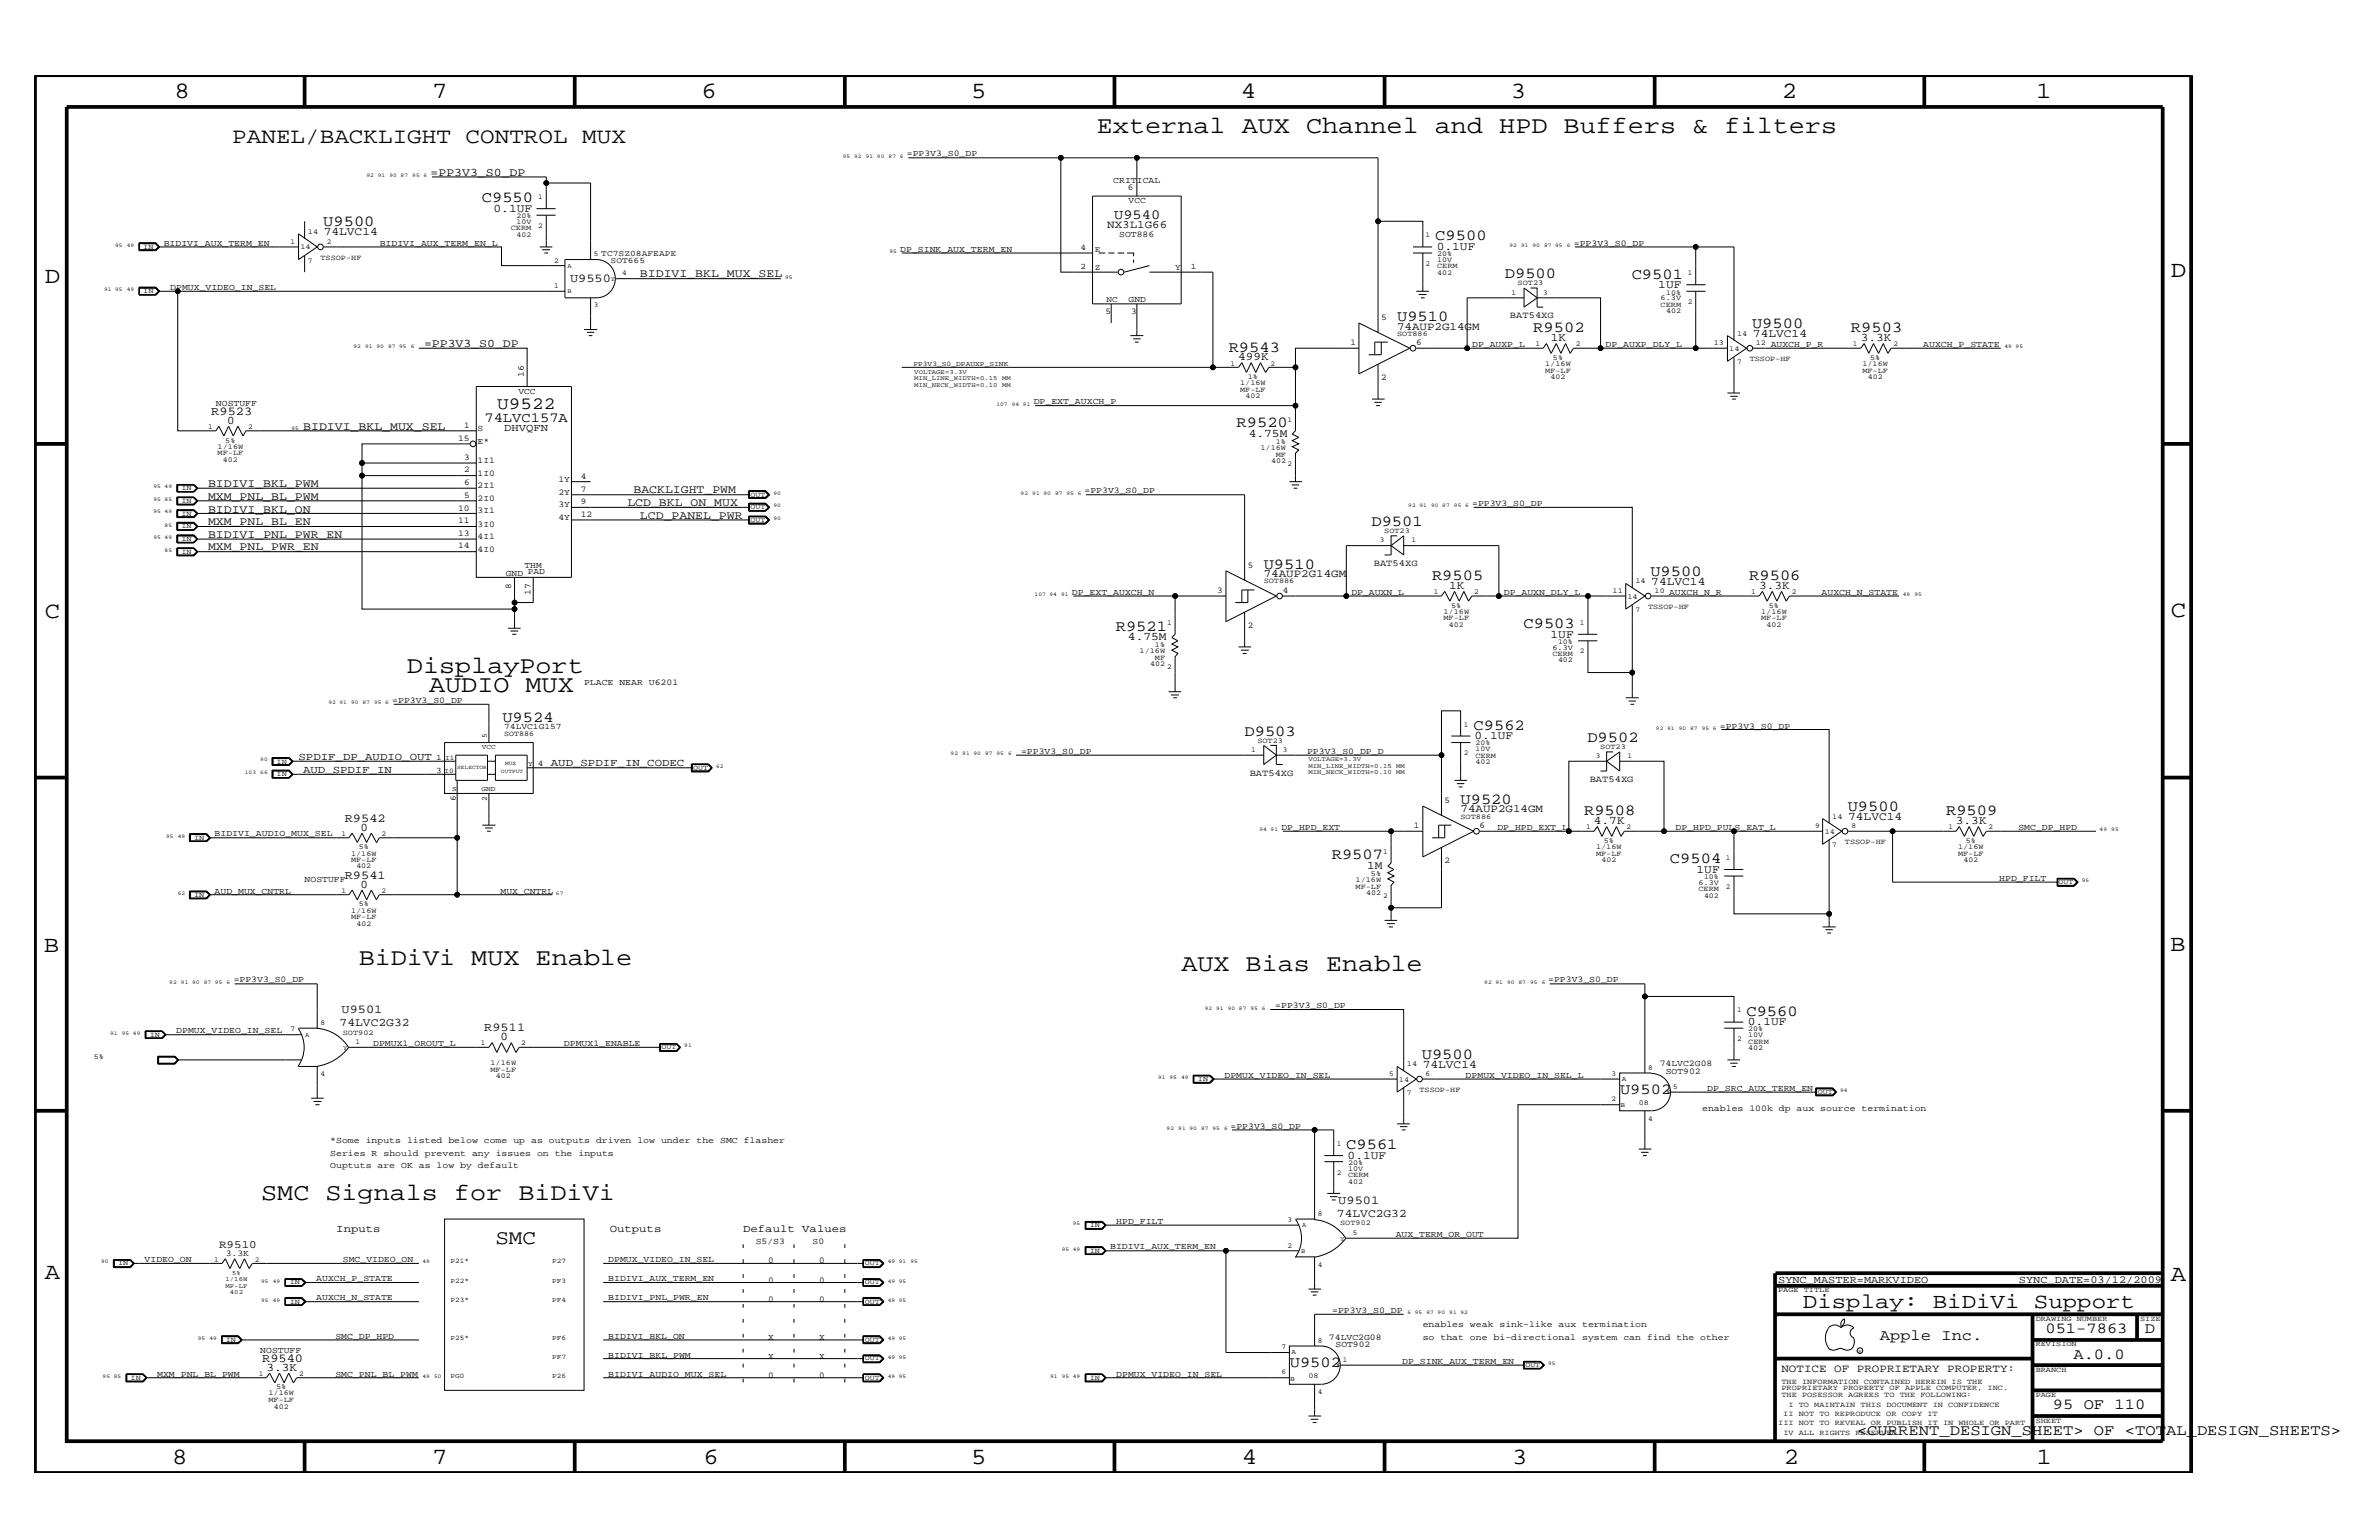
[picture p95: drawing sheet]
<svg xmlns="http://www.w3.org/2000/svg" width="432mm" height="279mm" viewBox="0 0 432 279" stroke-linecap="round" stroke-linejoin="round" font-family="sans-serif">
<defs><g id="words">
<g font-size="4.4">
<text x="199.1" y="24.1">External AUX Channel and HPD Buffers &amp; filters</text>
<text x="73.9" y="122">DisplayPort</text>
<text x="77.9" y="125.5">AUDIO MUX</text>
<text x="65.1" y="175">BiDiVi MUX Enable</text>
<text x="214.4" y="176.2">AUX Bias Enable</text>
<text x="47.4" y="217.7">SMC Signals for BiDiVi</text>
</g>
<g font-size="4.2">
<text x="31.7" y="17.8">8</text>
<text x="78.4" y="17.8">7</text>
<text x="127.3" y="17.8">6</text>
<text x="176.3" y="17.8">5</text>
<text x="225.2" y="17.8">4</text>
<text x="274.2" y="17.8">3</text>
<text x="323.4" y="17.8">2</text>
<text x="369.6" y="17.8">1</text>
<text x="8.1" y="51.3">D</text>
<text x="394" y="50.3">D</text>
<text x="8.1" y="112.1">C</text>
<text x="394" y="111.9">C</text>
<text x="8" y="172.7">B</text>
<text x="393.9" y="172.5">B</text>
<text x="8.1" y="232">A</text>
<text x="394" y="232.4">A</text>
<text x="31.3" y="265.6">8</text>
<text x="78.4" y="265.6">7</text>
<text x="127.7" y="265.6">6</text>
<text x="176.3" y="265.6">5</text>
<text x="225.4" y="265.6">4</text>
<text x="274.5" y="265.6">3</text>
<text x="323.8" y="265.6">2</text>
<text x="369.7" y="265.6">1</text>
</g>
<text font-size="4" x="42.2" y="25.9">PANEL/BACKLIGHT CONTROL MUX</text>
<text font-size="3.9" x="327.2" y="237.3">Display: BiDiVi Support</text>
<text font-size="3.7" x="89.9" y="225.7">SMC</text>
<text font-size="3.1" x="90.2" y="74.3">U9522</text>
<g font-size="2.8">
<text x="58.7" y="41.1">U9500</text>
<text x="87.5" y="36.7">C9550</text>
<text x="260.5" y="43.6">C9500</text>
<text x="273.1" y="50.4">D9500</text>
<text x="296.2" y="50.6">C9501</text>
<text x="253.6" y="58.2">U9510</text>
<text x="318" y="59.5">U9500</text>
<text x="223" y="63.8">R9543</text>
<text x="278.3" y="60.3">R9502</text>
<text x="336" y="60.3">R9503</text>
<text x="224.5" y="77.5">R9520</text>
<text x="248.9" y="95.4">D9501</text>
<text x="229.4" y="103.2">U9510</text>
<text x="259.9" y="105.3">R9505</text>
<text x="299.6" y="104.5">U9500</text>
<text x="317.5" y="105.3">R9506</text>
<text x="276.5" y="114">C9503</text>
<text x="202.5" y="114.4">R9521</text>
<text x="91.2" y="130.9">U9524</text>
<text x="225.9" y="133.5">D9503</text>
<text x="267.5" y="132.4">C9562</text>
<text x="288.1" y="134.6">D9502</text>
<text x="265.1" y="145.8">U9520</text>
<text x="287.5" y="147.9">R9508</text>
<text x="335.4" y="147.2">U9500</text>
<text x="353.2" y="147.9">R9509</text>
<text x="241.7" y="155.9">R9507</text>
<text x="303.1" y="156.6">C9504</text>
<text x="317" y="184.3">C9560</text>
<text x="258.1" y="192.1">U9500</text>
<text x="294" y="198.5">U9502</text>
<text x="244.3" y="208.5">C9561</text>
<text x="341.2" y="243.1">Apple Inc.</text>
<text x="371.3" y="241.9">051-7863</text>
<text x="389.3" y="241.9">D</text>
<text x="234.1" y="248">U9502</text>
<text x="376.3" y="246.5">A.0.0</text>
<text x="372.6" y="255.7">95 OF 110</text>
<text x="337.1" y="260.4">&lt;CURRENT_DESIGN_SHEET&gt; OF &lt;TOTAL_DESIGN_SHEETS&gt;</text>
</g>
<g font-size="2.5">
<text x="202.2" y="39.7">U9540</text>
<text x="87.9" y="76.5">74LVC157A</text>
</g>
<g font-size="2.2">
<text x="103.5" y="51.1">U9550</text>
<text x="38.4" y="75.3">R9523</text>
<text x="62.6" y="149.1">R9542</text>
<text x="62.6" y="159.5">R9541</text>
<text x="62" y="183.8">U9501</text>
<text x="87.9" y="187.1">R9511</text>
<text x="242.9" y="218.4">U9501</text>
<text x="47.6" y="247.1">R9540</text>
</g>
<g font-size="2.1">
<text x="78.1" y="31.9">=PP3V3_S0_DP</text>
<text x="89.6" y="38.5">0.1UF</text>
<text x="58.8" y="42.7">74LVC14</text>
<text x="260.8" y="45.3">0.1UF</text>
<text x="116.2" y="50.3">BIDIVI_BKL_MUX_SEL</text>
<text x="301" y="52.3">1UF</text>
<text x="77" y="63">=PP3V3_S0_DP</text>
<text x="224.7" y="65.4">499K</text>
<text x="281.5" y="61.9">1K</text>
<text x="318.2" y="61.2">74LVC14</text>
<text x="337.7" y="61.9">3.3K</text>
<text x="41.2" y="76.9">0</text>
<text x="55" y="78">BIDIVI_BKL_MUX_SEL</text>
<text x="226.7" y="79.3">4.75M</text>
<text x="37.8" y="88.3">BIDIVI_BKL_PWM</text>
<text x="115" y="89.5">BACKLIGHT_PWM</text>
<text x="37.8" y="95.3">MXM_PNL_BL_EN</text>
<text x="37.8" y="93">BIDIVI_BKL_ON</text>
<text x="37.8" y="90.7">MXM_PNL_BL_PWM</text>
<text x="113.9" y="91.8">LCD_BKL_ON_MUX</text>
<text x="116.2" y="94.1">LCD_PANEL_PWR</text>
<text x="37.8" y="97.6">BIDIVI_PNL_PWR_EN</text>
<text x="37.8" y="99.9">MXM_PNL_PWR_EN</text>
<text x="263" y="106.9">1K</text>
<text x="299.7" y="106.1">74LVC14</text>
<text x="319.3" y="106.9">3.3K</text>
<text x="204.7" y="116.1">4.75M</text>
<text x="281.4" y="115.7">1UF</text>
<text x="267.6" y="134.1">0.1UF</text>
<text x="289.3" y="149.5">4.7K</text>
<text x="335.4" y="148.7">74LVC14</text>
<text x="355" y="149.5">3.3K</text>
<text x="65.4" y="150.7">0</text>
<text x="65.4" y="161.1">0</text>
<text x="248.2" y="157.7">1M</text>
<text x="307.9" y="158.4">1UF</text>
<text x="61.6" y="186.1">74LVC2G32</text>
<text x="90.8" y="188.8">0</text>
<text x="317.2" y="186">0.1UF</text>
<text x="258.2" y="193.7">74LVC14</text>
<text x="244.6" y="210.3">0.1UF</text>
<text x="242.7" y="220.8">74LVC2G32</text>
<text x="48.3" y="248.7">3.3K</text>
</g>
<g font-size="2">
<text x="201" y="41.3">NX3L1G66</text>
<text x="253.6" y="59.8">74AUP2G14GM</text>
<text x="229.4" y="104.8">74AUP2G14GM</text>
<text x="265.1" y="147.3">74AUP2G14GM</text>
<text x="39.8" y="226.3">R9510</text>
<text x="323.3" y="248.9">NOTICE OF PROPRIETARY PROPERTY:</text>
</g>
<g font-size="1.9">
<text x="91.5" y="78.2">DHVQFN</text>
<text x="54.2" y="138">SPDIF_DP_AUDIO_OUT</text>
<text x="55" y="140.2">AUD_SPDIF_IN</text>
<text x="100" y="139.1">AUD_SPDIF_IN_CODEC</text>
<text x="61" y="223.5">Inputs</text>
<text x="110.7" y="223.5">Outputs</text>
<text x="134.9" y="223.5">Default Values</text>
<text x="322.7" y="232.7">SYNC_MASTER=MARKVIDEO</text>
<text x="366.4" y="232.7">SYNC_DATE=03/12/2009</text>
</g>
<g font-size="1.7">
<text x="274.1" y="57.8">BAT54XG</text>
<text x="249.3" y="102.7">BAT54XG</text>
<text x="226.8" y="140.8">BAT54XG</text>
<text x="288.5" y="141.9">BAT54XG</text>
</g>
<g font-size="1.6">
<text x="164.6" y="28.4">=PP3V3_S0_DP</text>
<text x="202.1" y="33.2">CRITICAL</text>
<text x="204.7" y="34.4">6</text>
<text x="204.9" y="36.9">VCC</text>
<text x="29.7" y="44.6">BIDIVI_AUX_TERM_EN</text>
<text x="68.9" y="44.6">BIDIVI_AUX_TERM_EN_L</text>
<text x="163.4" y="45.7">DP_SINK_AUX_TERM_EN</text>
<text x="203.2" y="43">SOT886</text>
<text x="285.7" y="44.6">=PP3V3_S0_DP</text>
<text x="30.9" y="52.6">DPMUX_VIDEO_IN_SEL</text>
<text x="200.7" y="56.9">5</text>
<text x="204.9" y="54.8">GND</text>
<text x="205.3" y="56.9">3</text>
<text x="250.7" y="58">5</text>
<text x="245.1" y="62.7">1</text>
<text x="257" y="62.7">6</text>
<text x="267.2" y="63">DP_AUXP_L</text>
<text x="291.4" y="63">DP_AUXP_DLY_L</text>
<text x="321.4" y="63">AUXCH_P_R</text>
<text x="349.1" y="63">AUXCH_P_STATE</text>
<text x="94.1" y="71.5">VCC</text>
<text x="95.1" y="68.4" transform="rotate(-90 95.1 68.4)">16</text>
<text x="250.7" y="69">2</text>
<text x="39.2" y="73.6">NOSTUFF</text>
<text x="84.2" y="77.7">1</text>
<text x="187.6" y="73.3">DP_EXT_AUXCH_P</text>
<text x="83.1" y="80">15</text>
<text x="84.2" y="83.4">3</text>
<text x="86.7" y="80.5">E*</text>
<text x="86.7" y="78.2">S</text>
<text x="84.2" y="88">6</text>
<text x="84.2" y="85.7">2</text>
<text x="86.7" y="84">1I1</text>
<text x="86.7" y="86.3">1I0</text>
<text x="86.7" y="88.6">2I1</text>
<text x="101.3" y="89.8">2Y</text>
<text x="101.3" y="87.4">1Y</text>
<text x="105.4" y="89.2">7</text>
<text x="105.4" y="86.9">4</text>
<text x="196.8" y="89.5">=PP3V3_S0_DP</text>
<text x="83.1" y="92.7">10</text>
<text x="83.1" y="94.9">11</text>
<text x="84.2" y="90.3">5</text>
<text x="86.7" y="90.9">2I0</text>
<text x="86.7" y="95.5">3I0</text>
<text x="86.7" y="93.2">3I1</text>
<text x="101.3" y="94.3">4Y</text>
<text x="101.3" y="92.1">3Y</text>
<text x="105.4" y="93.8">12</text>
<text x="105.4" y="91.5">9</text>
<text x="267.2" y="91.8">=PP3V3_S0_DP</text>
<text x="83.1" y="97.2">13</text>
<text x="83.1" y="99.5">14</text>
<text x="86.7" y="100.1">4I0</text>
<text x="86.7" y="97.8">4I1</text>
<text x="91.8" y="104.5">GND PAD</text>
<text x="92.8" y="106.9" transform="rotate(-90 92.8 106.9)">8</text>
<text x="95.2" y="103">THM</text>
<text x="96.3" y="108" transform="rotate(-90 96.3 108)">17</text>
<text x="194.6" y="108">DP_EXT_AUXCH_N</text>
<text x="220.9" y="107.6">3</text>
<text x="226.5" y="103">5</text>
<text x="232.8" y="107.6">4</text>
<text x="245.3" y="108">DP_AUXN_L</text>
<text x="273" y="108">DP_AUXN_DLY_L</text>
<text x="302.9" y="108">AUXCH_N_R</text>
<text x="330.6" y="108">AUXCH_N_STATE</text>
<text x="226.5" y="114">2</text>
<text x="106" y="124.3">PLACE NEAR U6201</text>
<text x="71.2" y="127.5">=PP3V3_S0_DP</text>
<text x="185.3" y="136.8">=PP3V3_S0_DP</text>
<text x="237.2" y="136.8">PP3V3_S0_DP_D</text>
<text x="312.2" y="132.2">=PP3V3_S0_DP</text>
<text x="262.2" y="145.7">5</text>
<text x="38.9" y="151.8">BIDIVI_AUDIO_MUX_SEL</text>
<text x="232.6" y="150.7">DP_HPD_EXT</text>
<text x="256.6" y="150.2">1</text>
<text x="268.6" y="150.2">6</text>
<text x="271.8" y="150.7">DP_HPD_EXT_L</text>
<text x="304.1" y="150.7">DP_HPD_PULS_EAT_L</text>
<text x="366.4" y="150.7">SMC_DP_HPD</text>
<text x="55.3" y="160">NOSTUFF</text>
<text x="262.2" y="156.6">2</text>
<text x="362.9" y="159.8">HPD_FILT</text>
<text x="38.9" y="162.2">AUD_MUX_CNTRL</text>
<text x="90.8" y="162.2">MUX_CNTRL</text>
<text x="42.4" y="178.3">=PP3V3_S0_DP</text>
<text x="281" y="178.3">=PP3V3_S0_DP</text>
<text x="231.5" y="182.9">=PP3V3_S0_DP</text>
<text x="32" y="187.5">DPMUX_VIDEO_IN_SEL</text>
<text x="67.7" y="189.8">DPMUX1_OROUT_L</text>
<text x="102.4" y="189.8">DPMUX1_ENABLE</text>
<text x="222.2" y="195.6">DPMUX_VIDEO_IN_SEL</text>
<text x="266" y="195.6">DPMUX_VIDEO_IN_SEL_L</text>
<text x="301.2" y="193.5">74LVC2G08</text>
<text x="302.3" y="194.8">SOT902</text>
<text x="309.9" y="197.9">DP_SRC_AUX_TERM_EN</text>
<text x="308.9" y="201.5">enables 100k dp aux source termination</text>
<text x="59.9" y="207.3">*Some inputs listed below come up as outputs driven low under the SMC flasher</text>
<text x="59.9" y="209.7">Series R should prevent any issues on the inputs</text>
<text x="223.4" y="204.8">=PP3V3_S0_DP</text>
<text x="59.9" y="211.9">Ouptuts are OK as low by default</text>
<text x="41" y="228">3.3K</text>
<text x="137.2" y="225.7">S5/S3</text>
<text x="147.5" y="225.7">S0</text>
<text x="201.5" y="226.7">BIDIVI_AUX_TERM_EN</text>
<text x="202.6" y="222.1">HPD_FILT</text>
<text x="253.3" y="224.4">AUX_TERM_OR_OUT</text>
<text x="26.2" y="229">VIDEO_ON</text>
<text x="57.4" y="232.4">AUXCH_P_STATE</text>
<text x="62.2" y="229">SMC_VIDEO_ON</text>
<text x="110.4" y="229">DPMUX_VIDEO_IN_SEL</text>
<text x="110.4" y="232.4">BIDIVI_AUX_TERM_EN</text>
<text x="139.4" y="229.2">0</text>
<text x="139.4" y="232.7">0</text>
<text x="148.7" y="229.2">0</text>
<text x="148.7" y="232.7">0</text>
<text x="57.4" y="235.9">AUXCH_N_STATE</text>
<text x="110.4" y="235.9">BIDIVI_PNL_PWR_EN</text>
<text x="139.4" y="236.2">0</text>
<text x="148.7" y="236.2">0</text>
<text x="241.8" y="238.2">=PP3V3_S0_DP</text>
<text x="47.2" y="245.4">NOSTUFF</text>
<text x="60.9" y="242.9">SMC_DP_HPD</text>
<text x="110.4" y="242.9">BIDIVI_BKL_ON</text>
<text x="139.4" y="243.1">X</text>
<text x="148.7" y="243.1">X</text>
<text x="241.2" y="243.1">74LVC2G08</text>
<text x="242.4" y="244.5">SOT902</text>
<text x="258.2" y="240.7">enables weak sink-like aux termination</text>
<text x="258.2" y="243.1">so that one bi-directional system can find the other</text>
<text x="28.5" y="249.8">MXM_PNL_BL_PWM</text>
<text x="60.9" y="249.8">SMC_PNL_BL_PWM</text>
<text x="110.4" y="246.3">BIDIVI_BKL_PWM</text>
<text x="110.4" y="249.8">BIDIVI_AUDIO_MUX_SEL</text>
<text x="139.4" y="250">0</text>
<text x="139.4" y="246.5">X</text>
<text x="148.7" y="250">0</text>
<text x="148.7" y="246.5">X</text>
<text x="202.6" y="249.8">DPMUX_VIDEO_IN_SEL</text>
<text x="254.5" y="247.4">DP_SINK_AUX_TERM_EN</text>
</g>
<g font-size="1.5">
<text x="110.8" y="47.8">SOT665</text>
<text x="196.1" y="45.3">4</text>
<text x="198.7" y="45.7">E</text>
<text x="196.1" y="48.8">2</text>
<text x="198.7" y="49">Z</text>
<text x="213.3" y="49">Y</text>
<text x="216.2" y="48.8">1</text>
<text x="200.8" y="54.7">NC</text>
<text x="79.2" y="138">1</text>
<text x="91.5" y="132.3">74LVC1G157</text>
<text x="79.2" y="140.2">3</text>
<text x="97.6" y="139.1">4</text>
<text x="82.7" y="145.4" transform="rotate(-90 82.7 145.4)">6</text>
</g>
<g font-size="1.4">
<text x="92.7" y="41.8">CERM</text>
<text x="93.7" y="39.6">20%</text>
<text x="93.7" y="40.7">10V</text>
<text x="97.7" y="41.3">2</text>
<text x="97.7" y="36.1">1</text>
<text x="26" y="45.2">IN</text>
<text x="52.7" y="44.2">1</text>
<text x="54.5" y="45.2">14</text>
<text x="55.9" y="42.4">14</text>
<text x="55.9" y="47.7">7</text>
<text x="58.2" y="47.1">TSSOP-HF</text>
<text x="59.4" y="44.2">2</text>
<text x="93.7" y="43">402</text>
<text x="100.6" y="47.7">2</text>
<text x="107.8" y="46.5">5 TC7SZ08AFEAPE</text>
<text x="258.7" y="43">1</text>
<text x="260.9" y="46.5">20%</text>
<text x="260.9" y="47.5">10V</text>
<text x="26" y="53.2">IN</text>
<text x="100.6" y="52.3">1</text>
<text x="112.9" y="50">4</text>
<text x="258.7" y="48.2">2</text>
<text x="260.9" y="49.9">402</text>
<text x="260.9" y="48.7">CERM</text>
<text x="274.3" y="53.5">1</text>
<text x="275.5" y="51.7">SOT23</text>
<text x="280.1" y="53.5">3</text>
<text x="302.4" y="53.5">10%</text>
<text x="306.3" y="50">1</text>
<text x="107.8" y="55.7">3</text>
<text x="301.4" y="55.7">CERM</text>
<text x="301.4" y="54.5">6.3V</text>
<text x="302.4" y="56.8">402</text>
<text x="306.3" y="55.1">2</text>
<text x="253.6" y="60.9">SOT886</text>
<text x="278.7" y="62.9">1</text>
<text x="281.9" y="65.3">5%</text>
<text x="286" y="62.9">2</text>
<text x="311.1" y="62.7">13</text>
<text x="313.9" y="63.7">14</text>
<text x="315.3" y="60.9">14</text>
<text x="317.6" y="65.6">TSSOP-HF</text>
<text x="318.7" y="62.7">12</text>
<text x="336.3" y="62.9">1</text>
<text x="339.4" y="65.3">5%</text>
<text x="343.7" y="62.9">2</text>
<text x="223.4" y="66.3">1</text>
<text x="225.1" y="69.9">1/16W</text>
<text x="225.1" y="71.1">MF-LF</text>
<text x="226.5" y="68.8">1%</text>
<text x="230.6" y="66.3">2</text>
<text x="280.5" y="67.6">MF-LF</text>
<text x="280.5" y="66.5">1/16W</text>
<text x="281.4" y="68.8">402</text>
<text x="315.3" y="66.1">7</text>
<text x="338" y="66.5">1/16W</text>
<text x="338" y="67.6">MF-LF</text>
<text x="339" y="68.8">402</text>
<text x="37.8" y="77.8">1</text>
<text x="45" y="77.8">2</text>
<text x="226.1" y="72.2">402</text>
<text x="233.7" y="76.5">1</text>
<text x="39.5" y="82.6">MF-LF</text>
<text x="39.5" y="81.5">1/16W</text>
<text x="40.5" y="83.8">402</text>
<text x="40.9" y="80.3">5%</text>
<text x="228.8" y="81.6">1/16W</text>
<text x="231.6" y="82.8">MF</text>
<text x="231.6" y="80.5">1%</text>
<text x="32.9" y="88.9">IN</text>
<text x="230.7" y="84">402</text>
<text x="233.7" y="84.5">2</text>
<text x="32.9" y="91.2">IN</text>
<text x="32.9" y="93.6">IN</text>
<text x="32.9" y="95.9">IN</text>
<text x="136.2" y="90.1">OUT</text>
<text x="136.2" y="92.4">OUT</text>
<text x="136.2" y="94.7">OUT</text>
<text x="32.9" y="98.2">IN</text>
<text x="32.9" y="100.4">IN</text>
<text x="250.4" y="98.4">3</text>
<text x="251.2" y="96.6">SOT23</text>
<text x="256.2" y="98.4">1</text>
<text x="229.4" y="105.9">SOT886</text>
<text x="260.3" y="107.8">1</text>
<text x="267.5" y="107.8">2</text>
<text x="292.7" y="107.6">11</text>
<text x="296.8" y="105.9">14</text>
<text x="300.3" y="107.6">10</text>
<text x="317.8" y="107.8">1</text>
<text x="325.2" y="107.8">2</text>
<text x="211.8" y="113.4">1</text>
<text x="262" y="111.4">1/16W</text>
<text x="262" y="112.6">MF-LF</text>
<text x="263" y="113.7">402</text>
<text x="263.4" y="110.3">5%</text>
<text x="286.8" y="113.4">1</text>
<text x="295.4" y="108.7">14</text>
<text x="296.8" y="111.1">7</text>
<text x="299.1" y="110.5">TSSOP-HF</text>
<text x="319.7" y="112.6">MF-LF</text>
<text x="319.7" y="111.4">1/16W</text>
<text x="320.6" y="113.7">402</text>
<text x="321.1" y="110.3">5%</text>
<text x="206.8" y="118.6">1/16W</text>
<text x="209.6" y="119.7">MF</text>
<text x="209.6" y="117.4">1%</text>
<text x="281.8" y="117.9">6.3V</text>
<text x="281.8" y="119">CERM</text>
<text x="282.8" y="116.9">10%</text>
<text x="286.8" y="118.6">2</text>
<text x="208.8" y="120.8">402</text>
<text x="211.8" y="121.4">2</text>
<text x="282.8" y="120.2">402</text>
<text x="265.7" y="131.9">1</text>
<text x="88.4" y="133.9" transform="rotate(-90 88.4 133.9)">5</text>
<text x="91.5" y="133.5">SOT886</text>
<text x="227.1" y="136.4">1</text>
<text x="228.2" y="134.7">SOT23</text>
<text x="232.8" y="136.4">3</text>
<text x="265.7" y="137">2</text>
<text x="267.8" y="136.3">10V</text>
<text x="267.8" y="135.2">20%</text>
<text x="267.8" y="137.4">CERM</text>
<text x="289.6" y="137.6">3</text>
<text x="290.4" y="135.8">SOT23</text>
<text x="295.4" y="137.6">1</text>
<text x="50.2" y="138.5">IN</text>
<text x="50.2" y="140.8">IN</text>
<text x="125.8" y="139.6">OUT</text>
<text x="267.8" y="138.6">402</text>
<text x="88.4" y="145.3" transform="rotate(-90 88.4 145.3)">2</text>
<text x="265.1" y="148.5">SOT886</text>
<text x="332.6" y="148.5">14</text>
<text x="35.2" y="152.3">IN</text>
<text x="62" y="151.7">1</text>
<text x="63.7" y="155.2">1/16W</text>
<text x="65.1" y="154">5%</text>
<text x="69.3" y="151.7">2</text>
<text x="251" y="154.9">1</text>
<text x="287.9" y="150.5">1</text>
<text x="289.7" y="154">1/16W</text>
<text x="289.7" y="155.2">MF-LF</text>
<text x="291.1" y="152.9">5%</text>
<text x="295.2" y="150.5">2</text>
<text x="329.4" y="150.2">9</text>
<text x="331.2" y="151.3">14</text>
<text x="332.6" y="153.7">7</text>
<text x="334.9" y="153.2">TSSOP-HF</text>
<text x="336" y="150.2">8</text>
<text x="353.7" y="150.5">1</text>
<text x="355.4" y="155.2">MF-LF</text>
<text x="355.4" y="154">1/16W</text>
<text x="356.8" y="152.9">5%</text>
<text x="360.9" y="150.5">2</text>
<text x="62" y="162">1</text>
<text x="63.7" y="156.4">MF-LF</text>
<text x="64.7" y="157.5">402</text>
<text x="69.3" y="162">2</text>
<text x="246" y="160">1/16W</text>
<text x="246" y="161.2">MF-LF</text>
<text x="248.8" y="158.9">5%</text>
<text x="290.7" y="156.4">402</text>
<text x="308.3" y="161.7">CERM</text>
<text x="308.3" y="160.6">6.3V</text>
<text x="309.3" y="159.5">10%</text>
<text x="313.3" y="161.2">2</text>
<text x="313.3" y="156.1">1</text>
<text x="356.4" y="156.4">402</text>
<text x="373.6" y="160.4">OUT</text>
<text x="35.2" y="162.8">IN</text>
<text x="63.7" y="165.6">1/16W</text>
<text x="63.7" y="166.7">MF-LF</text>
<text x="64.7" y="167.9">402</text>
<text x="65.1" y="164.5">5%</text>
<text x="248" y="162.3">402</text>
<text x="251" y="162.9">2</text>
<text x="309.3" y="162.8">402</text>
<text x="315.3" y="183.7">1</text>
<text x="27.2" y="188.1">IN</text>
<text x="52.7" y="187.1">7</text>
<text x="58.2" y="186">8</text>
<text x="62.2" y="187.7">SOT902</text>
<text x="64.5" y="189.4">1</text>
<text x="87.3" y="189.7">1</text>
<text x="94.6" y="189.7">2</text>
<text x="120.1" y="190.4">OUT</text>
<text x="315.3" y="188.9">2</text>
<text x="317.3" y="190.5">402</text>
<text x="317.3" y="189.3">CERM</text>
<text x="317.3" y="188.2">10V</text>
<text x="317.3" y="187.1">20%</text>
<text x="17" y="192.1">5%</text>
<text x="58.2" y="195.2">4</text>
<text x="89" y="193.2">1/16W</text>
<text x="89" y="194.4">MF-LF</text>
<text x="90" y="195.6">402</text>
<text x="217.4" y="196.1">IN</text>
<text x="252.1" y="195.2">5</text>
<text x="253.9" y="196.3">14</text>
<text x="255.4" y="193.5">14</text>
<text x="258.7" y="195.2">6</text>
<text x="292.5" y="195.2">3</text>
<text x="299.1" y="194.1">8</text>
<text x="303.7" y="197.6">5</text>
<text x="255.4" y="198.7">7</text>
<text x="257.6" y="198.1">TSSOP-HF</text>
<text x="292.5" y="199.8">2</text>
<text x="297.4" y="200.4">08</text>
<text x="299.1" y="203.3">4</text>
<text x="329.9" y="198.5">OUT</text>
<text x="242.7" y="207.9">1</text>
<text x="242.7" y="213.1">2</text>
<text x="244.7" y="213.6">CERM</text>
<text x="244.7" y="211.4">20%</text>
<text x="244.7" y="214.7">402</text>
<text x="244.7" y="212.4">10V</text>
<text x="233.7" y="221.8">3</text>
<text x="239.2" y="220.6">8</text>
<text x="197.8" y="222.7">IN</text>
<text x="197.8" y="227.3">IN</text>
<text x="233.7" y="226.3">2</text>
<text x="243.2" y="222.3">SOT902</text>
<text x="245.5" y="224.1">5</text>
<text x="21.4" y="229.6">IN</text>
<text x="38.9" y="228.9">1</text>
<text x="46.2" y="228.9">2</text>
<text x="52.6" y="233">IN</text>
<text x="157" y="229.6">OUT</text>
<text x="157" y="233">OUT</text>
<text x="239.2" y="229.8">4</text>
<text x="52.6" y="236.5">IN</text>
<text x="157" y="236.5">OUT</text>
<text x="322.7" y="234.4">PAGE TITLE</text>
<text x="369.5" y="239.6">DRAWING NUMBER</text>
<text x="388.5" y="239.6">SIZE</text>
<text x="41" y="243.4">IN</text>
<text x="157" y="243.4">OUT</text>
<text x="232.6" y="244.8">7</text>
<text x="239.2" y="243.6">8</text>
<text x="369.5" y="244.2">REVISION</text>
<text x="23.7" y="250.3">IN</text>
<text x="47" y="249.6">1</text>
<text x="54.3" y="249.6">2</text>
<text x="157" y="246.8">OUT</text>
<text x="157" y="250.3">OUT</text>
<text x="197.8" y="250.3">IN</text>
<text x="232.6" y="249.4">6</text>
<text x="237.5" y="250">08</text>
<text x="243.8" y="247.1">1</text>
<text x="276.9" y="248">OUT</text>
<text x="323.3" y="251.1">THE INFORMATION CONTAINED HEREIN IS THE</text>
<text x="369.5" y="248.9">BRANCH</text>
<text x="48.7" y="253.2">1/16W</text>
<text x="48.7" y="254.4">MF-LF</text>
<text x="49.7" y="255.6">402</text>
<text x="50.1" y="252.1">5%</text>
<text x="239.2" y="252.8">4</text>
<text x="323.3" y="253.4">THE POSESSOR AGREES TO THE FOLLOWING:</text>
<text x="323.3" y="252.3">PROPRIETARY PROPERTY OF APPLE COMPUTER, INC.</text>
<text x="323.7" y="256.9">II NOT TO REPRODUCE OR COPY IT</text>
<text x="324.6" y="255.2">I TO MAINTAIN THIS DOCUMENT IN CONFIDENCE</text>
<text x="369.5" y="253.4">PAGE</text>
<text x="322.7" y="258.6">III NOT TO REVEAL OR PUBLISH IT IN WHOLE OR PART</text>
<text x="323.7" y="260.4">IV ALL RIGHTS RESERVED</text>
<text x="369.5" y="258.1">SHEET</text>
</g>
<g font-size="1.3">
<text x="165.8" y="66.5">PP3V3_S0_DPAUXP_SINK</text>
<text x="80.8" y="138">I1</text>
<text x="87.5" y="135.8">VCC</text>
<text x="80.7" y="140.2">I0</text>
<text x="82" y="143.5">S</text>
<text x="87.4" y="143.5">GND</text>
<text x="95.8" y="139.1">Y</text>
<text x="294.4" y="196.1">A</text>
<text x="294.1" y="200.9">B</text>
<text x="302.3" y="198.5">Y</text>
<text x="81.8" y="232.7">P22*</text>
<text x="81.8" y="229.2">P21*</text>
<text x="100.2" y="232.7">PF3</text>
<text x="100.2" y="229.2">P27</text>
<text x="81.8" y="236.2">P23*</text>
<text x="100.2" y="236.2">PF4</text>
<text x="81.8" y="243.1">P25*</text>
<text x="100.2" y="243.1">PF6</text>
<text x="234.4" y="245.7">A</text>
<text x="81.8" y="250">PG0</text>
<text x="100.2" y="246.5">PF7</text>
<text x="100.2" y="250">P26</text>
<text x="234.2" y="250.5">B</text>
<text x="242.4" y="248">Y</text>
</g>
<g font-size="1.2">
<text x="103" y="53.1">B</text>
<text x="103" y="48.6">A</text>
<text x="110.9" y="50.9">Y</text>
<text x="165.9" y="70.1">MIN_NECK_WIDTH=0.10 MM</text>
<text x="165.9" y="69">MIN_LINE_WIDTH=0.15 MM</text>
<text x="165.9" y="67.8">VOLTAGE=3.3V</text>
<text x="237.5" y="140.5">MIN_NECK_WIDTH=0.10 MM</text>
<text x="237.5" y="139.3">MIN_LINE_WIDTH=0.15 MM</text>
<text x="237.5" y="138.1">VOLTAGE=3.3V</text>
<text x="55.4" y="188.1">A</text>
<text x="62.3" y="190.5">Y</text>
<text x="236.2" y="227.3">B</text>
<text x="236.3" y="222.7">A</text>
<text x="243.3" y="225.1">Y</text>
<text x="40.9" y="233.6">MF-LF</text>
<text x="40.9" y="232.4">1/16W</text>
<text x="42.2" y="231.3">5%</text>
<text x="41.7" y="234.8">402</text>
</g>
<g font-size="1">
<text x="153" y="28.6">95 92</text>
<text x="157.1" y="28.6">91 90</text>
<text x="161.3" y="28.6">87 6</text>
<text x="66.5" y="32.1">92 91</text>
<text x="70.7" y="32.1">90 87</text>
<text x="74.8" y="32.1">95 6</text>
<text x="20.9" y="44.8">95</text>
<text x="23" y="44.8">49</text>
<text x="161.5" y="45.9">95</text>
<text x="274" y="44.8">92</text>
<text x="276.1" y="44.8">91 90</text>
<text x="280.2" y="44.8">87 95</text>
<text x="284.4" y="44.8">6</text>
<text x="18.9" y="52.9">91 95</text>
<text x="23" y="52.9">49</text>
<text x="142.5" y="50.6">95</text>
<text x="64.2" y="63.2">92</text>
<text x="66.3" y="63.2">91 90</text>
<text x="70.4" y="63.2">87 95</text>
<text x="74.6" y="63.2">6</text>
<text x="363.8" y="63.2">49 95</text>
<text x="180.8" y="73.6">107</text>
<text x="183.6" y="73.6">94 91</text>
<text x="52.9" y="78">95</text>
<text x="27.9" y="88.6">95 49</text>
<text x="140.4" y="89.8">90</text>
<text x="185.2" y="89.8">92</text>
<text x="187.4" y="89.8">91 90</text>
<text x="191.5" y="89.8">87 95</text>
<text x="195.7" y="89.8">6</text>
<text x="27.9" y="90.9">95 85</text>
<text x="27.9" y="93.2">95 49</text>
<text x="29.9" y="95.5">85</text>
<text x="140.4" y="92.1">90</text>
<text x="140.4" y="94.3">90</text>
<text x="255.6" y="92.1">92 91</text>
<text x="259.8" y="92.1">90 87</text>
<text x="263.9" y="92.1">95 6</text>
<text x="27.9" y="97.8">95 49</text>
<text x="29.9" y="100.1">85</text>
<text x="187.8" y="108.1">107 94</text>
<text x="192.6" y="108.1">91</text>
<text x="345.4" y="108.1">49</text>
<text x="347.5" y="108.1">95</text>
<text x="59.6" y="127.8">92 91</text>
<text x="63.7" y="127.8">90 87</text>
<text x="67.9" y="127.8">95 6</text>
<text x="172.5" y="137">92</text>
<text x="174.7" y="137">91 90</text>
<text x="178.8" y="137">87 95</text>
<text x="183" y="137">6</text>
<text x="300.6" y="132.4">92 91</text>
<text x="304.7" y="132.4">90 87</text>
<text x="308.9" y="132.4">95 6</text>
<text x="44.4" y="140.5">103</text>
<text x="47.2" y="138.1">90</text>
<text x="47.2" y="140.5">66</text>
<text x="83" y="139.6">SELECTOR</text>
<text x="90.9" y="140.3">OUTPUT</text>
<text x="91.7" y="138.9">MUX</text>
<text x="130" y="139.3">62</text>
<text x="30.1" y="152">95</text>
<text x="32.3" y="152">49</text>
<text x="228.6" y="150.8">94 91</text>
<text x="381.1" y="150.8">49</text>
<text x="383.2" y="150.8">95</text>
<text x="377.9" y="160">95</text>
<text x="32.3" y="162.3">62</text>
<text x="100.9" y="162.3">67</text>
<text x="30.7" y="178.5">92</text>
<text x="32.8" y="178.5">91 90</text>
<text x="37" y="178.5">87 95</text>
<text x="41.1" y="178.5">6</text>
<text x="269.4" y="178.5">92 91</text>
<text x="273.6" y="178.5">90 87</text>
<text x="277.7" y="178.5">95</text>
<text x="279.8" y="178.5">6</text>
<text x="218.7" y="183.2">92 91</text>
<text x="222.8" y="183.2">90 87</text>
<text x="227" y="183.2">95 6</text>
<text x="20" y="187.7">91</text>
<text x="22.1" y="187.7">95 49</text>
<text x="124.2" y="190">91</text>
<text x="210.2" y="195.8">91 95</text>
<text x="214.4" y="195.8">49</text>
<text x="334" y="198.1">94</text>
<text x="211.7" y="205">92</text>
<text x="213.9" y="205">91 90</text>
<text x="218" y="205">87 95</text>
<text x="222.2" y="205">6</text>
<text x="192.7" y="226.9">95 49</text>
<text x="194.7" y="222.3">95</text>
<text x="18.4" y="229.2">90</text>
<text x="47.4" y="232.7">95</text>
<text x="49.5" y="232.7">49</text>
<text x="76.7" y="229.2">49</text>
<text x="161.1" y="229.2">49 91</text>
<text x="161.1" y="232.7">49 95</text>
<text x="165.3" y="229.2">95</text>
<text x="47.4" y="236.2">95</text>
<text x="49.5" y="236.2">49</text>
<text x="161.1" y="236.2">49 95</text>
<text x="255.4" y="238.4">6 95</text>
<text x="258.9" y="238.4">87 90</text>
<text x="263.1" y="238.4">91 92</text>
<text x="35.9" y="243.1">95</text>
<text x="38" y="243.1">49</text>
<text x="161.1" y="243.1">49 95</text>
<text x="18.6" y="250">95 85</text>
<text x="76.7" y="250">49</text>
<text x="78.8" y="250">50</text>
<text x="161.1" y="246.5">49 95</text>
<text x="161.1" y="250">49 95</text>
<text x="190.6" y="250">91</text>
<text x="192.7" y="250">95 49</text>
<text x="281" y="247.7">95</text>
</g>
<text font-size=".9" x="337.3" y="245.4">R</text>
</g></defs>
<g fill="none" stroke="#000" stroke-width=".18">
<path d="M78.4 32.1h20.8v5.8M97.4 37.9h3.4M97.4 39h3.4M99.2 33.2h8v13.9M99.2 39v5.8M164.9 28.6h27.6M198.3 35.6h16.1v19.5h-16.1zM206.3 35.6v-7h43.8v11.5M206.3 28.6h-13.8v20.8h10.4M25.2 44h3.1l.7 .8-.7 .7h-3.1zM25.2 44.1h3.1l.7 .7M25.2 52.2h3.1l.7 .6"/>
<path d="M25.2 52.1h3.1l.7 .7-.7 .7h-3.1zM25.3 44.1v1.3M25.3 52.3v1.1h2.9M25.3 44.2h2.9l.6 .6M25.3 52.3h2.9l.6 .5M25.3 52.3h2.9l.7 .5-.7 .6M28.2 44.1l.7 .7-.7 .6M28.8 52.8h3.5M28.8 44.8h25.4M28.8 44.8l-.6 .5h-2.9M28.8 52.8l-.6 .6M29 44.8l-.7 .6h-3.1"/>
<path d="M54.2 42.4l3.4 2.4-3.4 2.3zM55.3 40.1v3.2M55.3 46.4v3M58.8 44.8h32.2v3.4h11.5M98 44.8h2.3M98.4 45.3h1.4M98.8 45.9h.7M102.5 52.8h-70.2v25.4h6.9l.5-.9 .9 1.8 .9-1.8 .8 1.8 .9-1.8 .9 1.8 .5-.9h41.8M106 59.8h2.4M107.2 54v5.8M108.3 47.1a3.5 3.5 0 0 1 3.4 3.4 3.5 3.5 0 0 1-3.3 3.5h-5.9v-6.9h5.9M111.8 50.6h29.9"/>
<path d="M163.7 45.9h34.6M199.4 45.9h1.2M201.2 45.9h1.1M201.7 55.1v3.5M202.9 45.9h1.2M204.6 45.9h1.2v.6M205.8 47.1v.6M206.3 55.1v5.8M208.6 49.4h11.5v17.2h4.7l.6-.8 .8 1.8 .9-1.8 .8 1.8 .9-1.8 .9 1.8 .6-1h4.8v-3.4h11.5M208.6 48.2l-4.5 1.2M246.6 58.6l9.3 4.6-9.3 4.6zM256.5 45.9h3.4"/>
<path d="M256.5 44.8h3.4M257.1 52.8h2.2M257.5 53.4h1.4M257.9 54h.7M258.2 44.8v-4.7h-8.1v20.2M258.2 45.9v6.9M276.6 54h-10.3v9.2h13.8l.6-.9 .8 1.8 1-1.8 .8 1.8 .9-1.8 .8 1.8 .6-.9h4.9v-9.2h-11.5l-2.4 1.7v-3.4l2.4 1.7M277.8 52.3h1.2v3.4h1.1M285.9 44.8h21.9M306.1 52.8h3.5M306.1 51.7h3.5M307.8 52.8v10.4h5.7"/>
<path d="M307.8 51.7v-6.9h6.9v16.9M76 63.2h19.7v6.9M86.4 70.1h17.3v34.7h-17.3zM106.5 60.3h1.4M106.9 60.9h.6M163.7 66.6h56.4M187.9 73.6h47.2v4.6l-.6 .6 1.2 .5-1.2 .6 1.2 .6-1.2 .5 1.2 .6-.6 .6v5.2M205.2 60.9h2.3M205.7 61.5h1.3M206 62.1h.7M235.1 66.6v7M249 72.4h2.3"/>
<path d="M249.4 73h1.4M249.8 73.6h.7M250.1 66.1v6.3M250.7 62.1v2.3h-2.3M251.9 62.1h-2.4v2.3M257.1 63.2h9.2M290.5 63.2h17.3M313.5 71.3h2.3M313.5 60.9l3.5 2.3-3.5 2.3zM314 71.9h1.4M314.4 72.4h.7M314.7 64.9v6.4"/>
<path d="M318.2 63.2h19.6l.5-.9 .9 1.8 .8-1.8 1 1.8 .8-1.8 .9 1.8 .6-.9h19.9M32.1 90.2h3.1l.7 .7-.7 .7h-3.1zM32.1 92.5h3.1l.7 .7-.7 .7h-3.1zM32.1 94.8h3.1l.7 .7-.7 .7h-3.1zM32.1 97h3.1l.7 .8-.7 .7h-3.1zM32.1 99.4h3.1l.7 .7-.7 .8h-3.1zM32.1 87.9h3.1l.7 .7-.7 .7h-3.1zM32.2 88h2.9l.6 .6M32.2 90.3h2.9l.6 .6M32.2 89.2h2.9M32.2 87.9v1.4M32.2 90.2v1.3h2.9l.7-.6"/>
<path d="M32.2 92.6h2.9l.7 .6-.7 .6h-2.9zM32.2 99.4v1.4h2.9l.7-.7M32.2 96.1h2.9M32.2 98.4h2.9M32.2 97.2h2.9l.6 .6M32.2 99.5h2.9l.6 .6M32.3 92.6h2.8l.6 .6-.6 .5h-2.8zM35.1 87.9l.7 .7M35.1 90.2l.7 .7M35.1 99.4l.7 .7M35.7 95.5l-.6-.6h-2.8v1.2M35.7 88.6h50.7"/>
<path d="M35.7 90.9h50.7M35.7 95.5h50.7M35.7 97.8h50.7M35.7 93.2h50.7M35.7 90.9l-.6 .6h-2.8v-1.2h2.8l.7 .6M35.7 88.6l-.6 .6M35.7 95.5l-.6 .6M35.7 97.8l-.6 .6M35.8 88.6l-.7 .6M35.8 88.6l-.7 .7M35.8 95.5l-.7 .6M35.8 95.5l-.7 .7"/>
<path d="M35.8 97.8l-.7 .6M35.8 97.8l-.7 .7M35.8 88.6l-.7-.6h-2.8v1.2M35.8 97.8l-.7-.6h-2.8v1.2M35.8 95.5l-.7-.7h-2.9v1.4M35.8 97.8l-.7-.7h-2.9v1.4M65.7 84v2.3h20.7M65.7 86.3v24.2h27.7v3.5M85.3 80.5h-19.6v3.5h20.7M103.7 87.4h3.5M103.7 89.8h32.3M103.7 92h32.3"/>
<path d="M103.7 94.3h32.3M135.9 89.1h3M135.9 91.4h3M135.9 89h3l.8 .8-.8 .6h-3zM135.9 91.3h3l.8 .7-.8 .7h-3zM135.9 93.7h3l.8 .6-.8 .8h-3zM136 91.4v1.2h2.9l.6-.6-.6-.6M136 93.7h2.9l.6 .6-.6 .6h-2.9zM136 89.2h2.9l.6 .6-.6 .5h-2.9M136 91.5h2.9l.6 .5-.6 .6M138.9 93.7l.6 .6-.6 .6M138.9 89.1l.6 .7-.6 .6h-2.9v-1.3"/>
<path d="M138.9 89.1l.7 .7-.7 .6M138.9 91.4l.7 .6-.7 .7M138.9 93.7l.7 .6-.7 .7h-3M197.1 89.8h28.8v15.5M234 87.4h2.3M234.5 88h1.3M234.8 88.6h.7M252.5 99l2.3-1.8v3.5l-2.3-1.7h-8.1v9.1h17.2l.6-.8 1 1.8 .8-1.8 .9 1.8 .8-1.8 .8 1.8 .6-1h5v-9.1h-17.3M253.6 97.2h-1.1v3.5h-1.2M267.5 92h28.8v14.7M35.7 100.1h50.7M35.7 100.1l-.6 .6h-2.8v-1.2h2.8l.7 .6"/>
<path d="M92.2 114h2.3M92.6 114.5h1.5M93 115.1h.7M93.4 104.8v4.5h3.4v-4.5M93.4 109.3v1.2M194.8 108.1h18.5M222.5 108.1h-9.2v7l-.6 .6 1.1 .6-1.1 .6 1.1 .5-1.1 .6 1.1 .6-.5 .5v6.4M222.5 103.6l9.2 4.5-9.2 4.7zM224.8 117.4h2.3M225.2 118h1.5M225.6 118.6h.6M225.9 111v6.4"/>
<path d="M226.5 107v2.3h-2.3M227.7 107h-2.3v2.3M232.8 108.1h11.6M272.1 108.1h23M286.4 115.1h3.5M286.4 116.3h3.5M288.2 116.3v5.7h8.1v4.6M288.2 108.1v7M295.1 105.9l3.5 2.2-3.5 2.4zM296.3 109.8v12.2M299.7 108.1h19.6l.6-.8 .8 1.8 1-1.8 .8 1.8 .9-1.8 .8 1.8 .6-1h19.9M49.4 139.7h3.1l.7 .8-.7 .7h-3.1z"/>
<path d="M49.4 137.4h3.1l.7 .7-.7 .8h-3.1zM49.4 137.5h3.1l.7 .6-.7 .7h-3.1zM49.5 139.9h2.9l.6 .6M49.5 137.6h2.9l.6 .5M49.5 137.5v1.3M49.5 139.8v1.3h2.9M52.4 137.5l.7 .6-.7 .7M52.4 139.8l.7 .7-.7 .6M53 138.1l-.6 .6h-2.9M53 138.1h29.7M71.5 127.8h17.2v6.9M80.7 134.7h16.1v9.3h-16.1z"/>
<path d="M82.7 137h5.8v4.6h-5.8zM88.5 138.1h1.4M89.9 137h5.8v4.6h-5.8zM95.7 139.3h30M125.5 138.6h3.1l.7 .7-.7 .8h-3.1zM125.6 138.7h2.9l.6 .6-.6 .6h-2.9M125.7 138.7v1.2M128.5 138.6l.7 .7-.7 .7h-2.9v-1.4M184.4 137h45M212.1 125.5h2.3M212.5 126.1h1.5M212.9 126.6h.7"/>
<path d="M230.6 135.2h1.1v3.5h1.1M231.7 137l-2.3-1.8v3.5l2.3-1.7h29.9M263.4 134.7h3.5M263.4 133.5h3.5M265.1 133.5v-4.5h-3.5v18.9M265.1 134.7v6.9M291.6 138.1l2.4-1.7v3.5l-2.4-1.8h-6.8v12.7h4.5l.6-.8 .9 1.7 .8-1.7 .9 1.7 .9-1.7 .8 1.7 .6-.9h7.2v-12.7h-8M292.8 136.4h-1.2v3.5h-1.1M295.1 126.6h2.4M295.6 127.2h1.3M295.9 127.8h.7M312.4 132.4h19.6v17"/>
<path d="M34.4 151.2h3.1l.7 .8-.7 .7h-3.1zM34.5 151.4h2.9l.7 .6-.7 .6M34.5 151.4v1.2h2.9M34.5 151.4h2.9l.6 .6M38 152h25.3l.6-.8 1 1.6 .8-1.6 .9 1.6 .8-1.6 .9 1.6M38 152l-.6 .6M38.2 152l-.7-.7h-3v1.4M53 140.5l-.6 .6M53 140.5h29.7M53.2 140.5l-.7-.7h-3.1v1.4M83 152h-14.2l-.5 .9M83 141.6v20.7"/>
<path d="M87.6 149.7h2.3M88.1 150.2h1.3M88.4 150.8h.7M88.5 140.5h1.4M88.7 144v5.7M232.8 150.8h25.4M252.5 150.8v5.8l-.6 .6 1.1 .6-1.1 .5 1.1 .6-1.1 .5 1.1 .6-.5 .6v4.1M258.2 146.2l9.3 4.6-9.3 4.7zM261.6 153.7v11h-9.1v2.3M262.2 149.7v2.3h-2.3M263.4 149.7h-2.3v2.3M264 141.6h2.3"/>
<path d="M264.4 142.2h1.4M264.8 142.8h.6M268.6 150.8h16.2M302 150.8h12.7M312.9 157.8h3.5M312.9 158.9h3.5M314.7 158.9v6.9h17.3v2.4M330.8 148.5l3.5 2.3-3.5 2.4zM330.8 150.8h-16.1v7M332 152.4v13.4M335.5 150.8h19.5l.6-.8 1 1.7 .8-1.7 .8 1.7 .9-1.7 .8 1.7 .6-.9h19.9M343.5 150.8v9.2h30"/>
<path d="M373.4 159.4h3.1l.7 .6-.7 .8h-3.1zM376.4 159.4l.6 .6-.6 .6h-2.9M376.5 159.4l.6 .6-.6 .7M34.4 161.6h3.1l.7 .7-.7 .8h-3.1zM34.5 161.7h3l.7 .6-.7 .7h-3zM34.5 161.7v1.3M34.5 161.8h2.9l.6 .5M37.4 161.7l.7 .6-.7 .7M38 162.3h25.3l.6-.8 1 1.8 .8-1.8 .9 1.8 .8-1.8 .9 1.8 .5-1h31.5M38 162.3l-.6 .6h-2.9M42.6 178.5h15v8h-3.4M251.3 167h2.3"/>
<path d="M251.7 167.6h1.5M252.1 168.2h.7M281.3 178.5h17.3v16.2M330.8 168.2h2.4M331.3 168.7h1.4M331.7 169.3h.6M373.4 160.7h3.1M373.5 160.7v-1.3h3l.5 .6-.5 .7M26.3 187.1h3.2l.6 .6-.6 .7h-3.2zM26.4 187.1v1.3M26.4 187.1h3l.6 .6M28.6 191.6h3.2l.6 .7-.6 .8h-3.2z"/>
<path d="M28.7 191.7h3.1l.5 .6-.5 .7h-3.1zM28.8 191.8h2.9l.6 .5-.6 .6h-2.9zM29.4 187.1l.7 .6-.7 .7M30 187.7l-.6 .6h-3M30 187.7l-.6-.6h-2.9v1.2M30 187.7h24.7M31.7 191.7l.6 .6M32.3 192.3h22.4M32.3 192.3l-.6 .7M54.1 186.6a5.9 5.9 0 0 1 0 6.9M54.2 193.5h3.5M56.5 199.2h2.3"/>
<path d="M56.9 199.8h1.4M57.5 186.6a7.4 7.4 0 0 1 5.8 3.5M57.6 193.5v5.7M63.3 190a9 9 0 0 1-5.8 3.5M63.3 190h25.4l.6-.8 .9 1.7 .8-1.7 1 1.7 .8-1.7 .8 1.7 .6-.9h25.7M119.7 189.3h3.2l.6 .7-.6 .8h-3.2zM119.8 189.3v1.4h3M119.8 189.4h3l.6 .6M119.9 189.4v1.2h2.9l.6-.6M122.8 189.3l.7 .7-.7 .7M123.4 190l-.6 .7M216.6 195.1h3l.8 .7-.8 .7h-3z"/>
<path d="M216.6 196.4h3M219.6 195.2l.5 .6M219.6 195.1l.7 .7-.7 .6M219.6 196.4l.6-.6-.6-.6h-2.9v1.2M220.1 195.8h33.5M220.1 195.8l-.5 .6h-2.9M230.6 183.2h24.2v11.1M253.6 193.5l3.5 2.3-3.5 2.3zM254.8 197.4v6.5M258.2 195.8h35.8M298.6 180.8h16.1v4.6M299.7 194.8a3.4 3.4 0 0 1 3.5 3.3 3.4 3.4 0 0 1-3.4 3.4"/>
<path d="M299.7 194.7h-5.7v6.8h5.7M303.2 198.1h26.5M312.9 186.5h3.5M312.9 185.4h3.5M313.5 192.3h2.3M314 192.9h1.4M314.4 193.5h.7M314.7 186.5v5.8M329.5 197.4h3.2l.7 .7-.7 .7h-3.2zM329.7 197.6h2.9l.6 .5-.6 .6h-2.9zM332.6 197.5l.6 .6M332.6 197.5l.7 .6-.7 .6"/>
<path d="M332.6 197.5h-3v1.2h3M333.2 198.1l-.6 .6M57.2 200.4h.8M223.6 205h15M240.4 209.7h3.4M240.4 210.8h3.4M240.9 216.5h2.4M241.4 217.1h1.4M241.7 217.7h.7M242.1 209.7v-4.7h-3.5v16.2h-3.5M242.1 210.8v5.7M253.6 203.9h2.3"/>
<path d="M254.1 204.4h1.4M254.4 205h.7M294 200.4h-18.5v24.2h-31.1M297.5 208.5h2.2M297.9 209.1h1.3M298.2 209.7h.7M298.6 201.5v7M20.6 228.5h3.1l.7 .7-.7 .8h-3.1zM20.7 228.6h2.9l.6 .6M20.7 228.5v1.4h2.9M20.7 228.6h2.9l.6 .6-.6 .6h-2.9zM23.6 228.5l.7 .7-.7 .7"/>
<path d="M24.2 229.2l-.6 .7M24.2 229.2h16.1l.6-.8 .8 1.7 .9-1.7 .9 1.7 .9-1.7 .8 1.7 .6-.9h30.2M51.7 235.4h3.1l.7 .8-.7 .6h-3.1zM51.7 235.5h3.1l.7 .7-.7 .6M51.8 232.1h3l.6 .6-.6 .6h-3zM51.8 235.6h3l.6 .6-.6 .6h-3zM54.7 232.1l.6 .6M54.7 235.6l.6 .6M54.8 232l.7 .7-.7 .7M54.8 232h-3.1v1.4h3.1M55.3 232.7l-.6 .6M55.3 236.2l-.6 .6"/>
<path d="M55.3 232.7h20.7M55.3 236.2h20.7M80.7 221.2h25.3v31h-25.3zM109.5 232.7h47.2M109.5 236.2h47.2M109.5 229.2h47.2M156.6 235.5h3.1l.7 .7-.7 .6M156.6 228.5h3.1l.8 .7-.8 .8h-3.1zM156.6 235.4h3.1l.8 .8-.8 .6h-3.1zM156.6 229.9h3.1M156.7 229.9v-1.3h3l.6 .6-.6 .7M156.7 232.1h3l.6 .6-.6 .6h-3z"/>
<path d="M156.7 235.6h3l.6 .6-.6 .6h-3zM159.6 228.6l.6 .6-.6 .6h-2.9M159.6 235.6l.6 .6-.6 .6M159.6 232.1l.6 .6-.6 .6M159.7 232h-3.1v1.4h3.1M159.7 232l.8 .7-.8 .7M159.7 228.5l.7 .7-.7 .7M159.7 232l.7 .7-.7 .7M196.9 226.2h3.2l.7 .7-.7 .7h-3.2zM196.9 221.6h3.2l.7 .7-.7 .7h-3.2zM197 226.3h3l.6 .6M197 221.7h3.1l.6 .6-.6 .7h-3.1z"/>
<path d="M197 227.5h3M197.1 221.8h2.9l.6 .5-.6 .6h-2.9zM200 221.7l.7 .6M200.6 226.9l-.6 .6M200.6 226.9h35.1M200.6 222.3h35.1M200.7 222.3l-.7 .7M200.7 226.9l-.7 .6M200.7 226.9l-.7-.6h-2.9v1.2M200.7 226.9l-.6-.6h-3.1v1.3M200.7 226.9l-.6 .7M222.5 226.9v18.5h11.5"/>
<path d="M235.1 228h3.6M235.2 221.2a5.9 5.9 0 0 1-.1 6.9M237.5 233.9h2.3M237.9 234.4h1.4M238.3 235h.6M238.5 221.3a7.5 7.5 0 0 1 5.8 3.5M244.3 224.6a9 9 0 0 1-5.7 3.5v5.8M254.8 238.4h-16.2v5.8M334.7 239.3l.1 .3a1.19 1.19 0 0 1-.6 1.1M334.8 239.3a1.02 1.02 0 0 0-.6 1.3M22.9 249.3h3.1l.7 .7-.7 .7h-3.1zM22.9 249.4h3l.6 .6"/>
<path d="M22.9 249.3v1.3h3.1l.6-.6M26 249.3l.6 .7M26.5 250h21.8l.6-.9 1 1.8 .8-1.8 .9 1.8 .8-1.8 .9 1.8 .6-.9h22.1M26.6 250l-.7-.6h-2.9v1.2h2.9l.6-.6M26.6 250l-.7 .6M40.2 242.3h3.1l.6 .8-.6 .7h-3.1zM40.2 242.4h3.1l.6 .7M40.3 242.5h2.9l.6 .6M40.3 242.4v1.3M43.2 242.4l.7 .7-.7 .6M43.8 243.1l-.6 .5h-2.9M43.8 243.1h32.2"/>
<path d="M43.9 243.1l-.6 .6h-3.1M109.5 250h47.2M109.5 243.1h47.2M109.5 246.5h47.2M156.6 242.4h3.1M156.6 245.9h3.1M156.6 242.3h3.1l.8 .8-.8 .7h-3.1zM156.6 245.8h3.1l.8 .7-.8 .8h-3.1zM156.6 249.3h3.1l.8 .7-.8 .7h-3.1zM156.6 250.6h3.1M156.6 243.7h3.1M156.6 247.2h3.1"/>
<path d="M156.7 242.4v1.3M156.7 245.9v1.3M156.7 250.6v-1.2h3l.6 .6-.6 .6M156.7 246h2.9l.6 .5-.6 .6h-2.9M156.7 242.5h2.9l.6 .6-.6 .5h-2.9M159.6 249.4l.6 .6-.6 .6h-2.9M159.7 242.4l.6 .7-.6 .6M159.7 245.9l.6 .6-.6 .7M159.7 242.4l.7 .7-.7 .6M159.7 245.9l.7 .6-.7 .7M159.7 249.3l.7 .7-.7 .6M196.9 249.3h3.2l.7 .7-.7 .7h-3.2z"/>
<path d="M197 249.4h3l.6 .6M197 249.3v1.3h3.1l.6-.6M200.1 249.3l.6 .7M200.6 250h33.4M200.7 250l-.7 .6M200.7 250l-.7-.6h-2.9v1.2h2.9l.6-.6M237.5 256.9h2.3M237.9 257.5h1.4M238.3 258.1h.6M238.6 251.1v5.8M239.9 251.1a3.5 3.5 0 0 0 3.4-3.5 3.5 3.5 0 0 0-3.5-3.4h-5.8v6.9h5.8M243.3 247.7h33.3"/>
<path d="M279.6 247h-3.1v1.4h3.1M279.6 247.1h-3v1.2h3M279.6 247l.7 .7-.7 .7M279.6 247.1l.6 .6-.6 .6M279.6 247.1l.5 .6-.5 .6M331.9 240.9a1.61 1.61 0 0 1 2.3 0 1.58 1.58 0 0 1 2.3 0M331.9 241a3.1 3.1 0 0 0 .2 3.9M332.1 244.8l.7 .2 .6-.2M333.4 244.9l.6-.3 .7 .3M334.6 244.8l.7 .2 .7-.2M336.5 242.8l.1 .6a1.95 1.95 0 0 1-.6 1.4M336.5 240.9a.93 .93 0 0 0-.7 .9 .93 .93 0 0 0 .7 .9"/>
<circle cx="99.2" cy="33.2" r=".42"/>
<circle cx="192.5" cy="28.6" r=".42"/>
<circle cx="206.3" cy="28.6" r=".42"/>
<circle cx="32.3" cy="52.8" r=".42"/>
<circle cx="58.2" cy="44.8" r=".51"/>
<circle cx="203.5" cy="49.4" r=".51"/>
<circle cx="250.1" cy="40.1" r=".42"/>
<circle cx="307.8" cy="44.8" r=".42"/>
<circle cx="220.1" cy="66.6" r=".42"/>
<circle cx="235.1" cy="73.6" r=".42"/>
<circle cx="235.1" cy="66.6" r=".42"/>
<circle cx="256.5" cy="63.2" r=".51"/>
<circle cx="266.3" cy="63.2" r=".42"/>
<circle cx="290.5" cy="63.2" r=".42"/>
<circle cx="307.8" cy="63.2" r=".42"/>
<circle cx="317.6" cy="63.2" r=".51"/>
<circle cx="65.7" cy="86.3" r=".42"/>
<circle cx="65.7" cy="84" r=".42"/>
<circle cx="85.9" cy="80.5" r=".51"/>
<circle cx="93.4" cy="110.5" r=".42"/>
<circle cx="93.4" cy="109.3" r=".42"/>
<circle cx="213.3" cy="108.1" r=".42"/>
<circle cx="232.3" cy="108.1" r=".51"/>
<circle cx="244.4" cy="108.1" r=".42"/>
<circle cx="272.1" cy="108.1" r=".42"/>
<circle cx="288.2" cy="108.1" r=".42"/>
<circle cx="299.1" cy="108.1" r=".51"/>
<circle cx="261.6" cy="137" r=".42"/>
<circle cx="296.3" cy="122" r=".42"/>
<circle cx="83" cy="152" r=".42"/>
<circle cx="252.5" cy="150.8" r=".42"/>
<circle cx="268" cy="150.8" r=".51"/>
<circle cx="284.8" cy="150.8" r=".42"/>
<circle cx="302" cy="150.8" r=".42"/>
<circle cx="314.7" cy="150.8" r=".42"/>
<circle cx="334.9" cy="150.8" r=".51"/>
<circle cx="343.5" cy="150.8" r=".42"/>
<circle cx="83" cy="162.3" r=".42"/>
<circle cx="252.5" cy="164.7" r=".42"/>
<circle cx="332" cy="165.8" r=".42"/>
<circle cx="257.7" cy="195.8" r=".51"/>
<circle cx="298.6" cy="180.8" r=".42"/>
<circle cx="238.6" cy="205" r=".42"/>
<circle cx="222.5" cy="226.9" r=".42"/>
<circle cx="337.6" cy="245.1" r=".51"/>
</g>
<g fill="none" stroke="#000" stroke-width=".68" stroke-linecap="butt">
<path d="M6.4 13.6h391.3v253.6h-391.3zM12.1 19.4h380.4v242.1h-380.4zM55.3 13.6v5.8M104.3 13.6v5.8M153.3 13.6v5.8M202.3 13.6v5.8M251.3 13.6v5.8M300.3 13.6v5.8M349.3 13.6v5.8M6.4 80.5h5.7M392.5 80.5h5.2M6.4 141.1h5.7"/>
<path d="M392.5 141.1h5.2M6.4 201.5h5.7M392.5 201.5h5.2M322.2 231v30.5M322.2 233.3h70.3M322.2 238.4h70.3M322.3 231h70.2M368.9 238.4v23.1M387.9 238.4v4.7M322.2 246.5h46.7M368.9 256.9h23.6M368.9 252.2h23.6"/>
<path d="M368.9 247.7h23.6M368.9 243.1h23.6M55.3 261.5v5.7M104.3 261.5v5.7M153.3 261.5v5.7M202.3 261.7v5.5M251.3 261.5v5.7M300.3 261.5v5.7M349.3 261.5v5.7"/>
</g>
<path d="M134.9 225.7v25.4M144.1 225.7v25.4M153.3 225.7v25.4" fill="none" stroke="#000" stroke-width=".18" stroke-dasharray=".7 2" stroke-linecap="butt"/>
<g fill="#000">
<circle cx="99.2" cy="33.2" r=".42"/>
<circle cx="192.5" cy="28.6" r=".42"/>
<circle cx="206.3" cy="28.6" r=".42"/>
<circle cx="32.3" cy="52.8" r=".42"/>
<circle cx="250.1" cy="40.1" r=".42"/>
<circle cx="307.8" cy="44.8" r=".42"/>
<circle cx="220.1" cy="66.6" r=".42"/>
<circle cx="235.1" cy="73.6" r=".42"/>
<circle cx="235.1" cy="66.6" r=".42"/>
<circle cx="266.3" cy="63.2" r=".42"/>
<circle cx="290.5" cy="63.2" r=".42"/>
<circle cx="307.8" cy="63.2" r=".42"/>
<circle cx="65.7" cy="86.3" r=".42"/>
<circle cx="65.7" cy="84" r=".42"/>
<circle cx="93.4" cy="110.5" r=".42"/>
<circle cx="93.4" cy="109.3" r=".42"/>
<circle cx="213.3" cy="108.1" r=".42"/>
<circle cx="244.4" cy="108.1" r=".42"/>
<circle cx="272.1" cy="108.1" r=".42"/>
<circle cx="288.2" cy="108.1" r=".42"/>
<circle cx="261.6" cy="137" r=".42"/>
<circle cx="296.3" cy="122" r=".42"/>
<circle cx="83" cy="152" r=".42"/>
<circle cx="252.5" cy="150.8" r=".42"/>
<circle cx="284.8" cy="150.8" r=".42"/>
<circle cx="302" cy="150.8" r=".42"/>
<circle cx="314.7" cy="150.8" r=".42"/>
<circle cx="343.5" cy="150.8" r=".42"/>
<circle cx="83" cy="162.3" r=".42"/>
<circle cx="252.5" cy="164.7" r=".42"/>
<circle cx="332" cy="165.8" r=".42"/>
<circle cx="298.6" cy="180.8" r=".42"/>
<circle cx="238.6" cy="205" r=".42"/>
<circle cx="222.5" cy="226.9" r=".42"/>
</g>
<use href="#words"/>
</svg>
